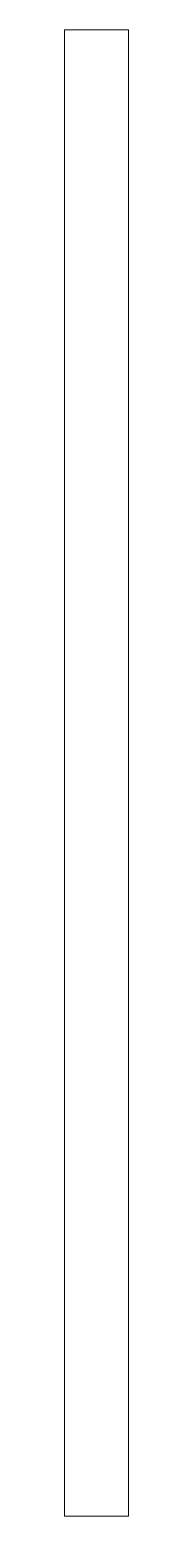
# Model space of a CAD drawing. Header units: millimetres. Extents: x -2.8 to 0, y -32.5 to 32.5.
import ezdxf

# ---------------------------------------------------------------- set-up
doc = ezdxf.new("R2010")
doc.units = ezdxf.units.MM
doc.header["$LTSCALE"] = 0.5
doc.layers.get('0').update_dxf_attribs({"color": 9, "lineweight": 15})

msp = doc.modelspace()

# ---------------------------------------------------------------- linework, layer by layer
at = {"ltscale": 0.5}
for p, q in [((-2.8, 32.5), (-2.8, -32.5)), ((0, 32.5), (-2.8, 32.5)), ((0, 32.5), (0, -32.5)), ((0, -32.5), (-2.8, -32.5))]:
    msp.add_line(p, q, dxfattribs=at)

doc.saveas('drawing.dxf')
